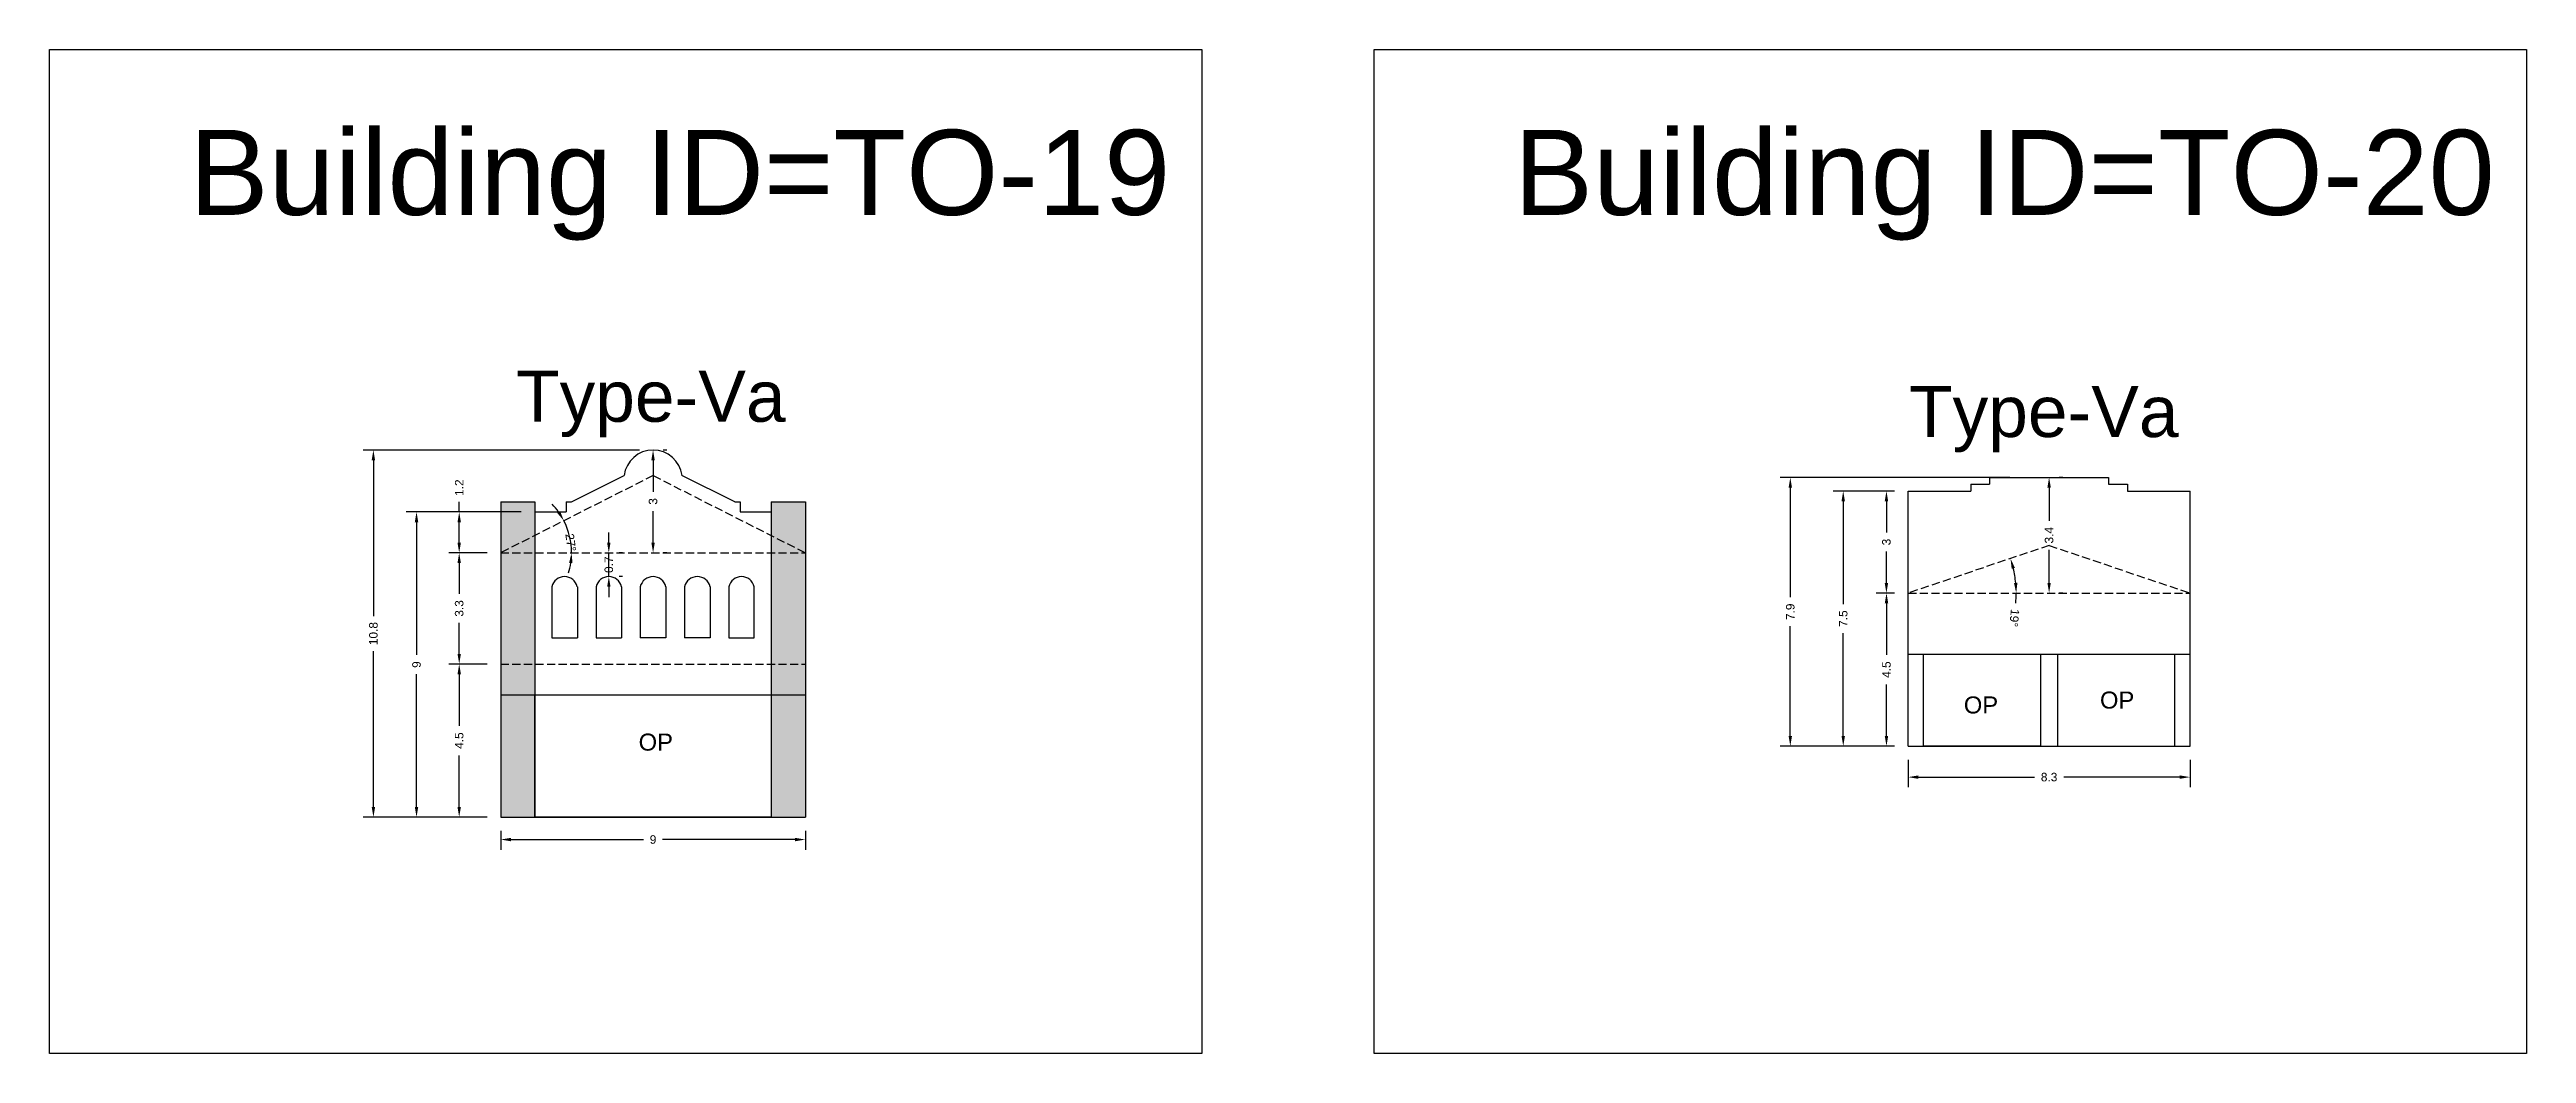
# Model space of a CAD drawing. Header units: metres. Extents: x 3416649 to 3417130, y -6713042 to -6712690.
# Drawn here: x 3417008.7 to 3417081.5, y -6712767.9 to -6712738.4 of the extents above; entities that cross this region are included whole.
import ezdxf

# ---------------------------------------------------------------- set-up
doc = ezdxf.new("R2010")
doc.units = ezdxf.units.M
doc.linetypes.add('ACAD_ISO02W100', pattern=[15, 12, -3])
doc.layers.add('Dotted', color=7, linetype='ACAD_ISO02W100', plot=False)
doc.styles.get("Standard").update_dxf_attribs({"font": 'arial.ttf'})
doc.dimstyles.new('ISO-25', dxfattribs={"dimtxt": 0.25, "dimasz": 0.3, "dimexe": 0.3, "dimexo": 0.4, "dimgap": 0.2, "dimtad": 0, "dimdec": 1, "dimdsep": 46, "dimtxsty": 'Standard', "dimcen": 2.5, "dimadec": 0, "dimazin": 0, "dimtfac": 1, "dimtdec": 1, "dimtmove": 0, "dimatfit": 3, "dimfxl": 1, "dimarcsym": 0})

msp = doc.modelspace()

# ---------------------------------------------------------------- texts
for s, width, heights, insert, char_height, attachment_point in [('Building ID=TO-19', 67.86454, [0.517], (3417012.82, -6712740.747), 2.5, 1), ('Building ID=TO-20', 67.86454, [0.517], (3417051.737, -6712740.747), 2.5, 1), ('Type-Va ', 9.99112, [0.517], (3417022.421, -6712747.827), 1.5, 1), ('Type-Va ', 9.99112, [0.517], (3417063.35, -6712748.275), 1.5, 1), ('OP', 67.86454, [0], (3417065.969, -6712757.4), 0.5, 3), ('OP', 67.86454, [0], (3417069.97, -6712757.256), 0.5, 3), ('OP', 67.86454, [0], (3417027.032, -6712758.492), 0.5, 3)]:
    msp.add_mtext_dynamic_manual_height_columns(s, width=width, gutter_width=12.5, heights=heights, dxfattribs=dict(insert=insert, char_height=char_height, attachment_point=attachment_point))

# ---------------------------------------------------------------- blocks, each defined once
blk = doc.blocks.new('*D147')
at = {"color": 0, "lineweight": -2, "transparency": 16777216}
for p, q in [((3417021.572, -6712756.448), (3417020.451, -6712756.448)), ((3417020.751, -6712756.748), (3417020.751, -6712758.264)), ((3417020.751, -6712760.648), (3417020.751, -6712759.131)), ((3417021.572, -6712760.948), (3417020.451, -6712760.948))]:
    blk.add_line(p, q, dxfattribs=at)
at = {"color": 0, "transparency": 16777216}
for points in [[(3417020.701, -6712756.748), (3417020.801, -6712756.748), (3417020.751, -6712756.448)], [(3417020.701, -6712760.648), (3417020.801, -6712760.648), (3417020.751, -6712760.948)]]:
    blk.add_solid(points, dxfattribs=at)
at = {"layer": 'Defpoints', "color": 0, "transparency": 16777216}
for p in [(3417020.751, -6712756.448), (3417021.972, -6712756.448), (3417021.972, -6712760.948)]:
    blk.add_point(p, dxfattribs=at)
at = {"color": 0, "transparency": 16777216, "insert": (3417020.751, -6712758.698), "char_height": 0.25, "attachment_point": 5, "rotation": 90}
blk.add_mtext('4.5', dxfattribs=at)
blk = doc.blocks.new('*D148')
at = {"color": 0, "lineweight": -2, "transparency": 16777216}
for p, q in [((3417021.572, -6712753.178), (3417020.451, -6712753.178)), ((3417020.751, -6712753.478), (3417020.751, -6712754.385)), ((3417020.751, -6712756.148), (3417020.751, -6712755.24)), ((3417021.572, -6712756.448), (3417020.451, -6712756.448))]:
    blk.add_line(p, q, dxfattribs=at)
at = {"color": 0, "transparency": 16777216}
for points in [[(3417020.701, -6712753.478), (3417020.801, -6712753.478), (3417020.751, -6712753.178)], [(3417020.701, -6712756.148), (3417020.801, -6712756.148), (3417020.751, -6712756.448)]]:
    blk.add_solid(points, dxfattribs=at)
at = {"layer": 'Defpoints', "color": 0, "transparency": 16777216}
for p in [(3417020.751, -6712753.178), (3417021.972, -6712753.178), (3417021.972, -6712756.448)]:
    blk.add_point(p, dxfattribs=at)
at = {"color": 0, "transparency": 16777216, "insert": (3417020.751, -6712754.813), "char_height": 0.25, "attachment_point": 5, "rotation": 90}
blk.add_mtext('3.3', dxfattribs=at)
blk = doc.blocks.new('*D149')
at = {"color": 0, "lineweight": -2, "transparency": 16777216}
for start, end in [(35.16928, 43.44158), (0, 26.89697), (343.4554, 351.7277)]:
    blk.add_arc((3417021.972, -6712753.178), 2.08, start, end, dxfattribs=at)
at = {"color": 0, "transparency": 16777216}
for points in [[(3417023.715, -6712751.954), (3417023.629, -6712752.006), (3417023.827, -6712752.237)], [(3417023.98, -6712753.474), (3417024.08, -6712753.481), (3417024.052, -6712753.178)]]:
    blk.add_solid(points, dxfattribs=at)
at = {"layer": 'Defpoints', "color": 0, "transparency": 16777216}
for p in [(3417026.447, -6712750.908), (3417021.972, -6712753.178), (3417021.972, -6712753.178), (3417023.951, -6712752.538), (3417030.922, -6712753.178)]:
    blk.add_point(p, dxfattribs=at)
at = {"color": 0, "transparency": 16777216, "insert": (3417024.03, -6712752.875), "char_height": 0.25, "attachment_point": 5, "rotation": 278.3741}
blk.add_mtext('27°', dxfattribs=at)
blk = doc.blocks.new('*D150')
at = {"color": 0, "lineweight": -2, "transparency": 16777216}
for p, q in [((3417025.147, -6712752.878), (3417025.147, -6712752.578)), ((3417025.147, -6712753.878), (3417025.147, -6712753.178)), ((3417025.547, -6712753.178), (3417025.447, -6712753.178)), ((3417025.547, -6712753.878), (3417025.447, -6712753.878)), ((3417025.147, -6712754.178), (3417025.147, -6712754.478))]:
    blk.add_line(p, q, dxfattribs=at)
at = {"color": 0, "transparency": 16777216}
for points in [[(3417025.097, -6712752.878), (3417025.197, -6712752.878), (3417025.147, -6712753.178)], [(3417025.097, -6712754.178), (3417025.197, -6712754.178), (3417025.147, -6712753.878)]]:
    blk.add_solid(points, dxfattribs=at)
at = {"layer": 'Defpoints', "color": 0, "transparency": 16777216}
for p in [(3417025.147, -6712753.178), (3417025.147, -6712753.178), (3417025.147, -6712753.878)]:
    blk.add_point(p, dxfattribs=at)
at = {"color": 0, "transparency": 16777216, "insert": (3417025.147, -6712753.528), "char_height": 0.25, "attachment_point": 5, "rotation": 90}
blk.add_mtext('0.7', dxfattribs=at)
blk = doc.blocks.new('*D151')
at = {"color": 0, "lineweight": -2, "transparency": 16777216}
for p, q in [((3417021.972, -6712761.348), (3417021.972, -6712761.906)), ((3417022.272, -6712761.606), (3417026.165, -6712761.606)), ((3417030.622, -6712761.606), (3417026.729, -6712761.606)), ((3417030.922, -6712761.348), (3417030.922, -6712761.906))]:
    blk.add_line(p, q, dxfattribs=at)
at = {"color": 0, "transparency": 16777216}
for points in [[(3417022.272, -6712761.556), (3417022.272, -6712761.656), (3417021.972, -6712761.606)], [(3417030.622, -6712761.556), (3417030.622, -6712761.656), (3417030.922, -6712761.606)]]:
    blk.add_solid(points, dxfattribs=at)
at = {"layer": 'Defpoints', "color": 0, "transparency": 16777216}
for p in [(3417021.972, -6712760.948), (3417030.922, -6712760.948), (3417030.922, -6712761.606)]:
    blk.add_point(p, dxfattribs=at)
at = {"color": 0, "transparency": 16777216, "insert": (3417026.447, -6712761.606), "char_height": 0.25, "attachment_point": 5}
blk.add_mtext('9', dxfattribs=at)
blk = doc.blocks.new('*D152')
at = {"color": 0, "lineweight": -2, "transparency": 16777216}
for p, q in [((3417022.572, -6712751.978), (3417019.197, -6712751.978)), ((3417019.497, -6712752.278), (3417019.497, -6712756.181)), ((3417019.497, -6712760.648), (3417019.497, -6712756.745)), ((3417021.572, -6712760.948), (3417019.197, -6712760.948))]:
    blk.add_line(p, q, dxfattribs=at)
at = {"color": 0, "transparency": 16777216}
for points in [[(3417019.447, -6712752.278), (3417019.547, -6712752.278), (3417019.497, -6712751.978)], [(3417019.447, -6712760.648), (3417019.547, -6712760.648), (3417019.497, -6712760.948)]]:
    blk.add_solid(points, dxfattribs=at)
at = {"layer": 'Defpoints', "color": 0, "transparency": 16777216}
for p in [(3417019.497, -6712751.978), (3417022.972, -6712751.978), (3417021.972, -6712760.948)]:
    blk.add_point(p, dxfattribs=at)
at = {"color": 0, "transparency": 16777216, "insert": (3417019.497, -6712756.463), "char_height": 0.25, "attachment_point": 5, "rotation": 90}
blk.add_mtext('9', dxfattribs=at)
blk = doc.blocks.new('*D153')
at = {"color": 0, "lineweight": -2, "transparency": 16777216}
for p, q in [((3417026.047, -6712750.158), (3417017.93, -6712750.158)), ((3417018.23, -6712750.458), (3417018.23, -6712755.04)), ((3417018.23, -6712760.648), (3417018.23, -6712756.066)), ((3417021.572, -6712760.948), (3417017.93, -6712760.948))]:
    blk.add_line(p, q, dxfattribs=at)
at = {"color": 0, "transparency": 16777216}
for points in [[(3417018.18, -6712750.458), (3417018.28, -6712750.458), (3417018.23, -6712750.158)], [(3417018.18, -6712760.648), (3417018.28, -6712760.648), (3417018.23, -6712760.948)]]:
    blk.add_solid(points, dxfattribs=at)
at = {"layer": 'Defpoints', "color": 0, "transparency": 16777216}
for p in [(3417018.23, -6712750.158), (3417026.447, -6712750.158), (3417021.972, -6712760.948)]:
    blk.add_point(p, dxfattribs=at)
at = {"color": 0, "transparency": 16777216, "insert": (3417018.23, -6712755.553), "char_height": 0.25, "attachment_point": 5, "rotation": 90}
blk.add_mtext('10.8', dxfattribs=at)
blk = doc.blocks.new('*D154')
at = {"color": 0, "lineweight": -2, "transparency": 16777216}
for p, q in [((3417020.751, -6712751.978), (3417020.751, -6712751.678)), ((3417022.572, -6712751.978), (3417020.451, -6712751.978)), ((3417020.751, -6712752.878), (3417020.751, -6712752.278)), ((3417021.572, -6712753.178), (3417020.451, -6712753.178))]:
    blk.add_line(p, q, dxfattribs=at)
at = {"color": 0, "transparency": 16777216}
for points in [[(3417020.701, -6712752.278), (3417020.801, -6712752.278), (3417020.751, -6712751.978)], [(3417020.701, -6712752.878), (3417020.801, -6712752.878), (3417020.751, -6712753.178)]]:
    blk.add_solid(points, dxfattribs=at)
at = {"layer": 'Defpoints', "color": 0, "transparency": 16777216}
for p in [(3417020.751, -6712751.978), (3417022.972, -6712751.978), (3417021.972, -6712753.178)]:
    blk.add_point(p, dxfattribs=at)
at = {"color": 0, "transparency": 16777216, "insert": (3417020.751, -6712751.263), "char_height": 0.25, "attachment_point": 5, "rotation": 90}
blk.add_mtext('1.2', dxfattribs=at)
blk = doc.blocks.new('*D155')
at = {"color": 0, "lineweight": -2, "transparency": 16777216}
for p, q in [((3417026.847, -6712750.158), (3417026.747, -6712750.158)), ((3417026.447, -6712750.458), (3417026.447, -6712751.386)), ((3417026.447, -6712752.878), (3417026.447, -6712751.95)), ((3417026.847, -6712753.178), (3417026.747, -6712753.178))]:
    blk.add_line(p, q, dxfattribs=at)
at = {"color": 0, "transparency": 16777216}
for points in [[(3417026.397, -6712750.458), (3417026.497, -6712750.458), (3417026.447, -6712750.158)], [(3417026.397, -6712752.878), (3417026.497, -6712752.878), (3417026.447, -6712753.178)]]:
    blk.add_solid(points, dxfattribs=at)
at = {"layer": 'Defpoints', "color": 0, "transparency": 16777216}
for p in [(3417026.447, -6712750.158), (3417026.447, -6712753.178), (3417026.447, -6712753.178)]:
    blk.add_point(p, dxfattribs=at)
at = {"color": 0, "transparency": 16777216, "insert": (3417026.447, -6712751.668), "char_height": 0.25, "attachment_point": 5, "rotation": 90}
blk.add_mtext('3', dxfattribs=at)
blk = doc.blocks.new('*D156')
at = {"color": 0, "lineweight": -2, "transparency": 16777216}
for start, end in [(5.41947, 13.26423), (354.58053, 360)]:
    blk.add_arc((3417063.326, -6712754.362), 3.173, start, end, dxfattribs=at)
at = {"color": 0, "transparency": 16777216}
for points in [[(3417066.366, -6712753.648), (3417066.462, -6712753.621), (3417066.332, -6712753.346)], [(3417066.535, -6712754.06), (3417066.435, -6712754.065), (3417066.499, -6712754.362)]]:
    blk.add_solid(points, dxfattribs=at)
at = {"layer": 'Defpoints', "color": 0, "transparency": 16777216}
for p in [(3417067.466, -6712752.962), (3417066.424, -6712753.678), (3417063.326, -6712754.362), (3417063.326, -6712754.362), (3417071.606, -6712754.362)]:
    blk.add_point(p, dxfattribs=at)
at = {"color": 0, "transparency": 16777216, "insert": (3417066.444, -6712755.094), "char_height": 0.25, "attachment_point": 5, "rotation": 264.58053}
blk.add_mtext('19°', dxfattribs=at)
blk = doc.blocks.new('*D157')
at = {"color": 0, "lineweight": -2, "transparency": 16777216}
for p, q in [((3417062.926, -6712754.362), (3417062.388, -6712754.362)), ((3417062.688, -6712754.662), (3417062.688, -6712756.179)), ((3417062.688, -6712758.562), (3417062.688, -6712757.046)), ((3417062.926, -6712758.862), (3417062.388, -6712758.862))]:
    blk.add_line(p, q, dxfattribs=at)
at = {"color": 0, "transparency": 16777216}
for points in [[(3417062.638, -6712754.662), (3417062.738, -6712754.662), (3417062.688, -6712754.362)], [(3417062.638, -6712758.562), (3417062.738, -6712758.562), (3417062.688, -6712758.862)]]:
    blk.add_solid(points, dxfattribs=at)
at = {"layer": 'Defpoints', "color": 0, "transparency": 16777216}
for p in [(3417062.688, -6712754.362), (3417063.326, -6712754.362), (3417063.326, -6712758.862)]:
    blk.add_point(p, dxfattribs=at)
at = {"color": 0, "transparency": 16777216, "insert": (3417062.688, -6712756.612), "char_height": 0.25, "attachment_point": 5, "rotation": 90}
blk.add_mtext('4.5', dxfattribs=at)
blk = doc.blocks.new('*D158')
at = {"color": 0, "lineweight": -2, "transparency": 16777216}
for p, q in [((3417062.926, -6712751.362), (3417062.386, -6712751.362)), ((3417062.686, -6712751.662), (3417062.686, -6712752.581)), ((3417062.686, -6712754.062), (3417062.686, -6712753.144)), ((3417062.926, -6712754.362), (3417062.386, -6712754.362))]:
    blk.add_line(p, q, dxfattribs=at)
at = {"color": 0, "transparency": 16777216}
for points in [[(3417062.636, -6712751.662), (3417062.736, -6712751.662), (3417062.686, -6712751.362)], [(3417062.636, -6712754.062), (3417062.736, -6712754.062), (3417062.686, -6712754.362)]]:
    blk.add_solid(points, dxfattribs=at)
at = {"layer": 'Defpoints', "color": 0, "transparency": 16777216}
for p in [(3417062.686, -6712751.362), (3417063.326, -6712751.362), (3417063.326, -6712754.362)]:
    blk.add_point(p, dxfattribs=at)
at = {"color": 0, "transparency": 16777216, "insert": (3417062.686, -6712752.862), "char_height": 0.25, "attachment_point": 5, "rotation": 90}
blk.add_mtext('3', dxfattribs=at)
blk = doc.blocks.new('*D159')
at = {"color": 0, "lineweight": -2, "transparency": 16777216}
for p, q in [((3417067.866, -6712750.962), (3417067.766, -6712750.962)), ((3417067.466, -6712751.262), (3417067.466, -6712752.235)), ((3417067.466, -6712754.062), (3417067.466, -6712753.089)), ((3417067.866, -6712754.362), (3417067.766, -6712754.362))]:
    blk.add_line(p, q, dxfattribs=at)
at = {"color": 0, "transparency": 16777216}
for points in [[(3417067.416, -6712751.262), (3417067.516, -6712751.262), (3417067.466, -6712750.962)], [(3417067.416, -6712754.062), (3417067.516, -6712754.062), (3417067.466, -6712754.362)]]:
    blk.add_solid(points, dxfattribs=at)
at = {"layer": 'Defpoints', "color": 0, "transparency": 16777216}
for p in [(3417067.466, -6712750.962), (3417067.466, -6712754.362), (3417067.466, -6712754.362)]:
    blk.add_point(p, dxfattribs=at)
at = {"color": 0, "transparency": 16777216, "insert": (3417067.466, -6712752.662), "char_height": 0.25, "attachment_point": 5, "rotation": 90}
blk.add_mtext('3.4', dxfattribs=at)
blk = doc.blocks.new('*D160')
at = {"color": 0, "lineweight": -2, "transparency": 16777216}
for p, q in [((3417062.926, -6712751.362), (3417061.117, -6712751.362)), ((3417061.417, -6712751.662), (3417061.417, -6712754.685)), ((3417061.417, -6712758.562), (3417061.417, -6712755.54)), ((3417062.926, -6712758.862), (3417061.117, -6712758.862))]:
    blk.add_line(p, q, dxfattribs=at)
at = {"color": 0, "transparency": 16777216}
for points in [[(3417061.367, -6712751.662), (3417061.467, -6712751.662), (3417061.417, -6712751.362)], [(3417061.367, -6712758.562), (3417061.467, -6712758.562), (3417061.417, -6712758.862)]]:
    blk.add_solid(points, dxfattribs=at)
at = {"layer": 'Defpoints', "color": 0, "transparency": 16777216}
for p in [(3417061.417, -6712751.362), (3417063.326, -6712751.362), (3417063.326, -6712758.862)]:
    blk.add_point(p, dxfattribs=at)
at = {"color": 0, "transparency": 16777216, "insert": (3417061.417, -6712755.112), "char_height": 0.25, "attachment_point": 5, "rotation": 90}
blk.add_mtext('7.5', dxfattribs=at)
blk = doc.blocks.new('*D161')
at = {"color": 0, "lineweight": -2, "transparency": 16777216}
for p, q in [((3417066.309, -6712750.962), (3417059.562, -6712750.962)), ((3417059.862, -6712751.262), (3417059.862, -6712754.486)), ((3417059.862, -6712758.562), (3417059.862, -6712755.339)), ((3417062.926, -6712758.862), (3417059.562, -6712758.862))]:
    blk.add_line(p, q, dxfattribs=at)
at = {"color": 0, "transparency": 16777216}
for points in [[(3417059.812, -6712751.262), (3417059.912, -6712751.262), (3417059.862, -6712750.962)], [(3417059.812, -6712758.562), (3417059.912, -6712758.562), (3417059.862, -6712758.862)]]:
    blk.add_solid(points, dxfattribs=at)
at = {"layer": 'Defpoints', "color": 0, "transparency": 16777216}
for p in [(3417059.862, -6712750.962), (3417066.709, -6712750.962), (3417063.326, -6712758.862)]:
    blk.add_point(p, dxfattribs=at)
at = {"color": 0, "transparency": 16777216, "insert": (3417059.862, -6712754.912), "char_height": 0.25, "attachment_point": 5, "rotation": 90}
blk.add_mtext('7.9', dxfattribs=at)
blk = doc.blocks.new('*D162')
at = {"color": 0, "lineweight": -2, "transparency": 16777216}
for p, q in [((3417063.326, -6712759.262), (3417063.326, -6712760.071)), ((3417071.606, -6712759.262), (3417071.606, -6712760.071)), ((3417063.626, -6712759.771), (3417067.038, -6712759.771)), ((3417071.306, -6712759.771), (3417067.894, -6712759.771))]:
    blk.add_line(p, q, dxfattribs=at)
at = {"color": 0, "transparency": 16777216}
for points in [[(3417063.626, -6712759.721), (3417063.626, -6712759.821), (3417063.326, -6712759.771)], [(3417071.306, -6712759.721), (3417071.306, -6712759.821), (3417071.606, -6712759.771)]]:
    blk.add_solid(points, dxfattribs=at)
at = {"layer": 'Defpoints', "color": 0, "transparency": 16777216}
for p in [(3417063.326, -6712758.862), (3417071.606, -6712758.862), (3417071.606, -6712759.771)]:
    blk.add_point(p, dxfattribs=at)
at = {"color": 0, "transparency": 16777216, "insert": (3417067.466, -6712759.771), "char_height": 0.25, "attachment_point": 5}
blk.add_mtext('8.3', dxfattribs=at)

# ---------------------------------------------------------------- dimensions: what is measured, and where the dimension line sits
for base, p1, p2, picture, middle in [((3417018.23, -6712750.158), (3417021.972, -6712760.948), (3417026.447, -6712750.158), '*D153', (3417018.23, -6712755.553)), ((3417026.447, -6712753.178), (3417026.447, -6712750.158), (3417026.447, -6712753.178), '*D155', (3417026.447, -6712751.668)), ((3417059.862, -6712750.962), (3417063.326, -6712758.862), (3417066.709, -6712750.962), '*D161', (3417059.862, -6712754.912)), ((3417067.466, -6712754.362), (3417067.466, -6712750.962), (3417067.466, -6712754.362), '*D159', (3417067.466, -6712752.662)), ((3417020.751, -6712751.978), (3417021.972, -6712753.178), (3417022.972, -6712751.978), '*D154', (3417020.751, -6712751.263)), ((3417061.417, -6712751.362), (3417063.326, -6712758.862), (3417063.326, -6712751.362), '*D160', (3417061.417, -6712755.112)), ((3417062.686, -6712751.362), (3417063.326, -6712754.362), (3417063.326, -6712751.362), '*D158', (3417062.686, -6712752.862)), ((3417019.497, -6712751.978), (3417021.972, -6712760.948), (3417022.972, -6712751.978), '*D152', (3417019.497, -6712756.463)), ((3417020.751, -6712753.178), (3417021.972, -6712756.448), (3417021.972, -6712753.178), '*D148', (3417020.751, -6712754.813)), ((3417062.688, -6712754.362), (3417063.326, -6712758.862), (3417063.326, -6712754.362), '*D157', (3417062.688, -6712756.612)), ((3417020.751, -6712756.448), (3417021.972, -6712760.948), (3417021.972, -6712756.448), '*D147', (3417020.751, -6712758.698))]:
    dim = msp.add_linear_dim(base=base, p1=p1, p2=p2, angle=90, dimstyle='ISO-25')
    dim.commit()
    dim.dimension.update_dxf_attribs({"geometry": picture, "text_midpoint": middle})
dim = msp.add_angular_dim_2l(base=(3417023.951, -6712752.538), line1=((3417021.972, -6712753.178), (3417030.922, -6712753.178)), line2=((3417026.447, -6712750.908), (3417021.972, -6712753.178)), dimstyle='ISO-25')
dim.commit()
dim.dimension.update_dxf_attribs({"geometry": '*D149', "text_midpoint": (3417024.03, -6712752.875), "dimtype": 162})
dim = msp.add_linear_dim(base=(3417025.147, -6712753.178), p1=(3417025.147, -6712753.878), p2=(3417025.147, -6712753.178), angle=90, dimstyle='ISO-25')
dim.commit()
dim.dimension.update_dxf_attribs({"geometry": '*D150', "text_midpoint": (3417025.147, -6712753.528), "dimtype": 160})
dim = msp.add_angular_dim_2l(base=(3417066.424, -6712753.678), line1=((3417063.326, -6712754.362), (3417071.606, -6712754.362)), line2=((3417067.466, -6712752.962), (3417063.326, -6712754.362)), dimstyle='ISO-25')
dim.commit()
dim.dimension.update_dxf_attribs({"geometry": '*D156', "text_midpoint": (3417066.444, -6712755.094)})
for base, p1, p2, picture, middle in [((3417071.606, -6712759.771), (3417063.326, -6712758.862), (3417071.606, -6712758.862), '*D162', (3417067.466, -6712759.771)), ((3417030.922055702, -6712761.606304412), (3417021.972055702, -6712760.947923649), (3417030.922055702, -6712760.947923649), '*D151', (3417026.447055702, -6712761.606304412))]:
    dim = msp.add_linear_dim(base=base, p1=p1, p2=p2, dimstyle='ISO-25')
    dim.commit()
    dim.dimension.update_dxf_attribs({"geometry": picture, "text_midpoint": middle})

# ---------------------------------------------------------------- hatches: boundary and pattern name
h = msp.add_hatch(color=256)
h.dxf.hatch_style = 1
h.paths.add_polyline_path([(3417030.922, -6712757.348), (3417029.922, -6712757.348), (3417029.922, -6712760.948), (3417030.922, -6712760.948)])
h.paths.add_polyline_path([(3417030.922, -6712756.448), (3417029.922, -6712756.448), (3417029.922, -6712757.348), (3417030.922, -6712757.348)])
h.paths.add_polyline_path([(3417030.922, -6712753.178), (3417029.922, -6712753.178), (3417029.922, -6712756.448), (3417030.922, -6712756.448)])
h.paths.add_polyline_path([(3417030.922, -6712751.678), (3417029.922, -6712751.678), (3417029.922, -6712752.671), (3417030.922, -6712753.178)])
h.paths.add_polyline_path([(3417029.922, -6712752.671), (3417029.922, -6712753.178), (3417030.922, -6712753.178)], flags=17)
h.paths.add_polyline_path([(3417022.972, -6712753.178), (3417021.972, -6712753.178), (3417021.972, -6712756.448), (3417022.972, -6712756.448)])
h.paths.add_polyline_path([(3417022.972, -6712752.671), (3417021.972, -6712753.178), (3417022.972, -6712753.178)], flags=17)
h.paths.add_polyline_path([(3417022.972, -6712751.678), (3417021.972, -6712751.678), (3417021.972, -6712753.178), (3417022.972, -6712752.671)])
h.paths.add_polyline_path([(3417022.972, -6712756.448), (3417021.972, -6712756.448), (3417021.972, -6712757.348), (3417022.972, -6712757.348)])
h.paths.add_polyline_path([(3417022.972, -6712757.348), (3417021.972, -6712757.348), (3417021.972, -6712760.948), (3417022.972, -6712760.948)])

# ---------------------------------------------------------------- linework, layer by layer
for points in [[(3417008.714, -6712738.386), (3417042.575, -6712738.386), (3417042.575, -6712767.893), (3417008.714, -6712767.893)], [(3417047.631, -6712738.386), (3417081.492, -6712738.386), (3417081.492, -6712767.893), (3417047.631, -6712767.893)], [(3417063.776, -6712756.162), (3417067.216, -6712756.162), (3417067.216, -6712758.862), (3417063.776, -6712758.862)], [(3417022.972, -6712757.348), (3417029.922, -6712757.348), (3417029.922, -6712760.948), (3417022.972, -6712760.948)]]:
    msp.add_lwpolyline(points, close=True)
for points in [[(3417024.047, -6712751.678), (3417025.597, -6712750.908)], [(3417028.847, -6712751.678), (3417027.297, -6712750.908)], [(3417065.716, -6712750.962), (3417069.216, -6712750.962)], [(3417065.716, -6712750.962), (3417065.716, -6712751.162)], [(3417069.216, -6712750.962), (3417069.216, -6712751.162)], [(3417021.972, -6712751.678), (3417022.972, -6712751.678)], [(3417021.972, -6712751.678), (3417021.972, -6712760.948)], [(3417022.972, -6712751.678), (3417022.972, -6712760.948)], [(3417023.892, -6712751.678), (3417023.892, -6712751.978)], [(3417023.892, -6712751.678), (3417024.047, -6712751.678)], [(3417028.847, -6712751.678), (3417029.002, -6712751.678)], [(3417029.002, -6712751.678), (3417029.002, -6712751.978)], [(3417029.922, -6712751.678), (3417029.922, -6712760.948)], [(3417029.922, -6712751.678), (3417030.922, -6712751.678)], [(3417030.922, -6712751.678), (3417030.922, -6712760.948)], [(3417063.326, -6712751.362), (3417065.166, -6712751.362)], [(3417063.326, -6712758.862), (3417063.326, -6712751.362)], [(3417065.166, -6712751.162), (3417065.166, -6712751.362)], [(3417065.166, -6712751.162), (3417065.716, -6712751.162)], [(3417069.216, -6712751.162), (3417069.766, -6712751.162)], [(3417069.766, -6712751.162), (3417069.766, -6712751.362)], [(3417069.766, -6712751.362), (3417071.606, -6712751.362)], [(3417071.606, -6712758.862), (3417071.606, -6712751.362)], [(3417022.972, -6712751.978), (3417023.892, -6712751.978)], [(3417029.002, -6712751.978), (3417029.922, -6712751.978)], [(3417023.847, -6712753.878), (3417023.847, -6712753.878)], [(3417025.147, -6712753.878), (3417025.147, -6712753.878)], [(3417026.447, -6712753.878), (3417026.447, -6712753.878)], [(3417027.747, -6712753.878), (3417027.747, -6712753.878)], [(3417029.047, -6712753.878), (3417029.047, -6712753.878)], [(3417023.472, -6712754.178), (3417023.472, -6712755.678)], [(3417024.222, -6712754.178), (3417024.222, -6712755.678)], [(3417024.772, -6712754.178), (3417024.772, -6712755.678)], [(3417025.522, -6712754.178), (3417025.522, -6712755.678)], [(3417026.072, -6712754.178), (3417026.072, -6712755.678)], [(3417026.822, -6712754.178), (3417026.822, -6712755.678)], [(3417027.372, -6712754.178), (3417027.372, -6712755.678)], [(3417028.122, -6712754.178), (3417028.122, -6712755.678)], [(3417023.472, -6712755.678), (3417024.222, -6712755.678)], [(3417024.772, -6712755.678), (3417025.522, -6712755.678)], [(3417026.822, -6712755.678), (3417026.072, -6712755.678)], [(3417028.122, -6712755.678), (3417027.372, -6712755.678)], [(3417063.326, -6712756.162), (3417071.606, -6712756.162)], [(3417063.776, -6712758.862), (3417063.776, -6712756.162)], [(3417067.216, -6712756.162), (3417067.216, -6712758.862)], [(3417067.716, -6712756.162), (3417067.716, -6712758.862)], [(3417071.156, -6712758.862), (3417071.156, -6712756.162)], [(3417021.972, -6712757.348), (3417030.922, -6712757.348)], [(3417063.326, -6712758.862), (3417071.606, -6712758.862)], [(3417021.972, -6712760.948), (3417030.922, -6712760.948)]]:
    msp.add_lwpolyline(points)
msp.add_lwpolyline([(3417028.672, -6712755.678), (3417029.422, -6712755.678), (3417029.422, -6712754.178, 0.8), (3417028.672, -6712754.178)], format="xyb", close=True)
for centre, radius, start, end in [((3417026.447, -6712751.015), 0.857, 7.15267, 172.84733), ((3417023.847, -6712754.262), 0.384, 12.68038, 167.31962), ((3417025.147, -6712754.262), 0.384, 12.68038, 167.31962), ((3417026.447, -6712754.262), 0.384, 12.68038, 167.31962), ((3417027.747, -6712754.262), 0.384, 12.68038, 167.31962)]:
    msp.add_arc(centre, radius, start, end)
at = {"layer": 'Dotted', "ltscale": 0.02}
for points in [[(3417026.447, -6712750.908), (3417021.972, -6712753.178)], [(3417026.447, -6712750.908), (3417030.922, -6712753.178)], [(3417021.972, -6712753.178), (3417030.922, -6712753.178)], [(3417067.466, -6712752.962), (3417063.326, -6712754.362)], [(3417067.466, -6712752.962), (3417071.606, -6712754.362)], [(3417063.326, -6712754.362), (3417071.606, -6712754.362)], [(3417021.972, -6712756.448), (3417030.922, -6712756.448)]]:
    msp.add_lwpolyline(points, dxfattribs=at)

msp.set_redraw_order([(e.dxf.handle, doc.entitydb.next_handle()) for e in msp.query("TEXT MTEXT ATTDEF DIMENSION ARC_DIMENSION")])  # texts and dimensions are drawn at this point

doc.saveas('drawing.dxf')
